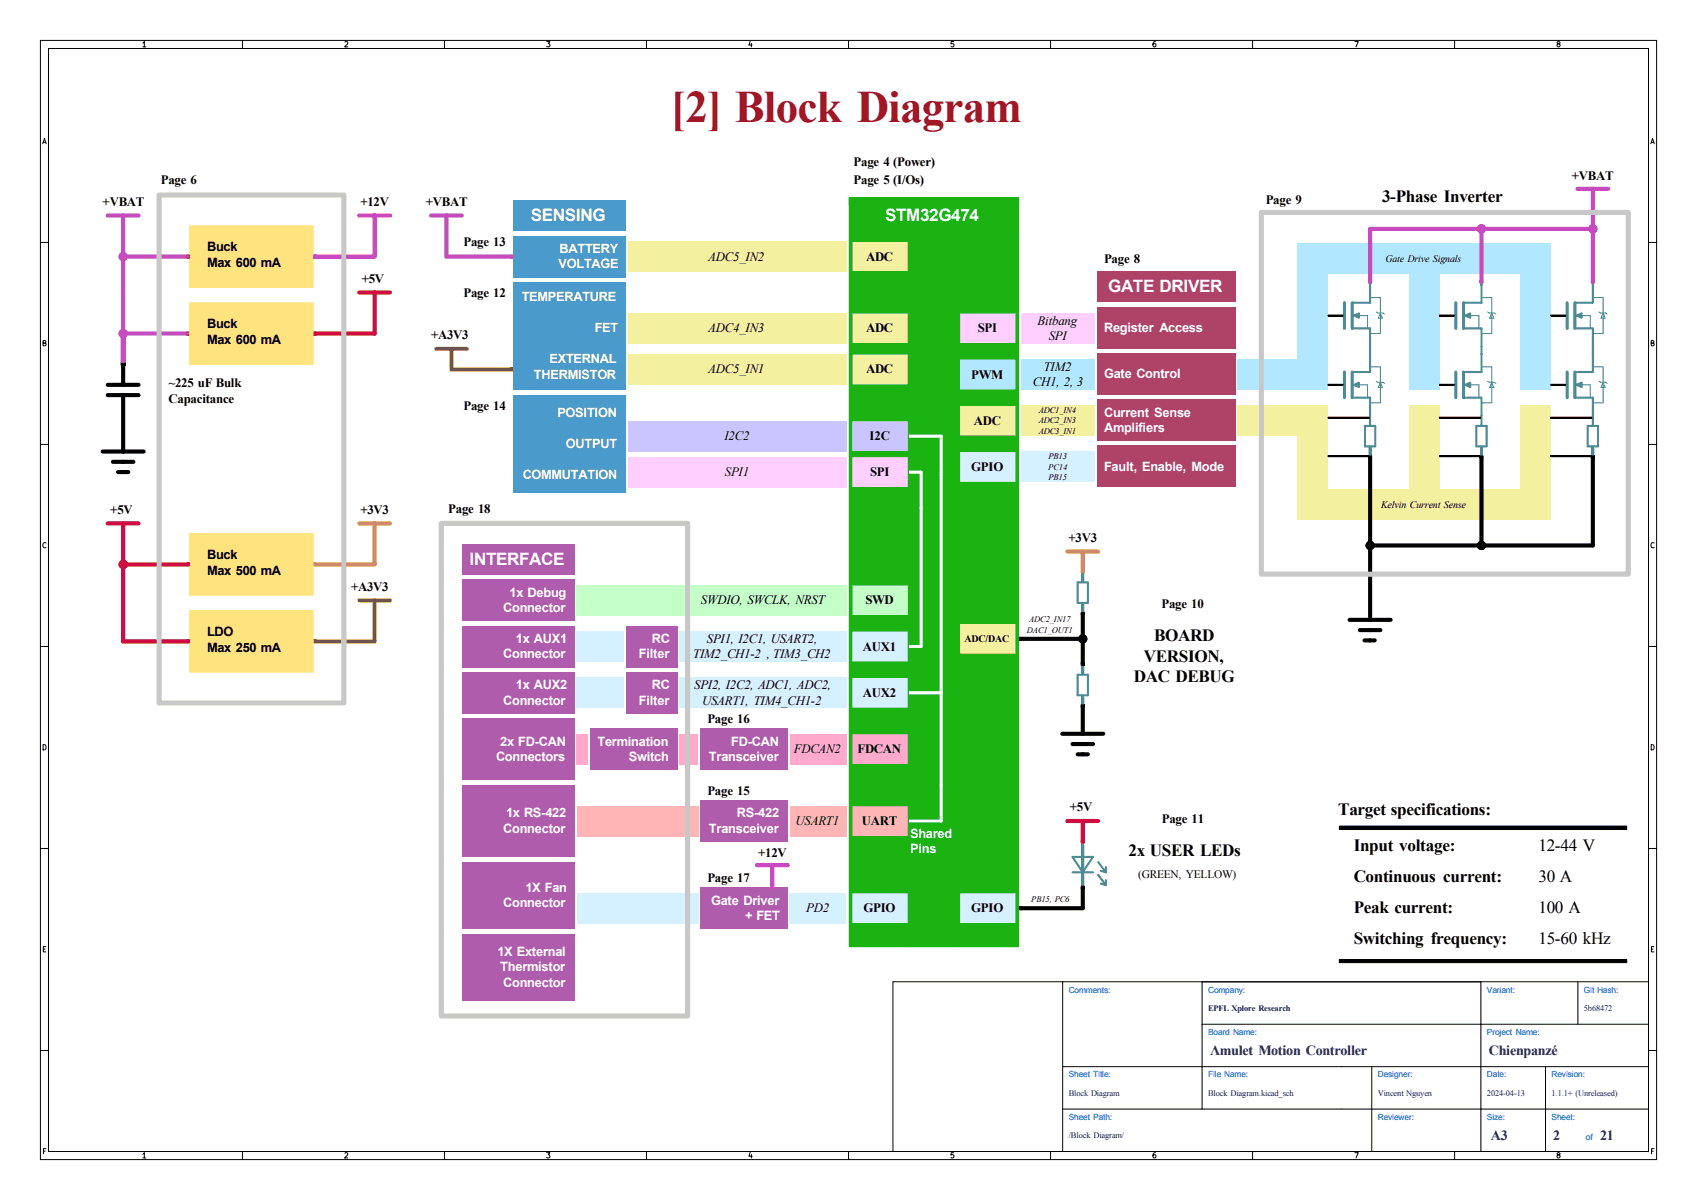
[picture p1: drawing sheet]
<svg xmlns="http://www.w3.org/2000/svg" width="420mm" height="297mm" viewBox="0 0 420 297" stroke-linecap="round" stroke-linejoin="round" font-family="sans-serif">
<defs><g id="words">
<text font-size="11.1" fill="#a21622" x="166" y="30.2">[2] Block Diagram</text>
<g font-size="4.2">
<text x="342" y="49.9">3-Phase Inverter</text>
<text x="285.7" y="158.6">BOARD</text>
<text x="283.1" y="163.7">VERSION,</text>
<text x="280.6" y="168.9">DAC DEBUG</text>
<text x="331.2" y="201.8">Target specifications:</text>
<text x="279.3" y="212">2x USER LEDs</text>
<text x="335" y="210.7">Input voltage:</text>
<text x="380.7" y="210.7">12-44 V</text>
<text x="335" y="218.3">Continuous current:</text>
<text x="380.7" y="218.3">30 A</text>
<text x="335" y="225.9">Peak current:</text>
<text x="380.7" y="225.9">100 A</text>
<text x="335" y="233.6">Switching frequency:</text>
<text x="380.7" y="233.6">15-60 kHz</text>
</g>
<g font-size="4.2" fill="#fff">
<text x="131.4" y="54.7">SENSING</text>
<text x="219.1" y="54.7">STM32G474</text>
<text x="274.3" y="72.3">GATE DRIVER</text>
<text x="116.2" y="139.8">INTERFACE</text>
</g>
<g font-size="3.5" fill="#00007f">
<text x="299.5" y="261.1">Λmulet Motion Controller</text>
<text x="368.5" y="261.1">Chienpanzé</text>
<text x="369" y="282.1">A3</text>
<text x="384.4" y="282.1">2</text>
<text x="396" y="282.1">21</text>
</g>
<g font-size="3.2">
<text x="211.3" y="41.2">Page 4 (Power)</text>
<text x="39.8" y="45.6">Page 6</text>
<text x="211.3" y="45.6">Page 5 (I/Os)</text>
<text x="389" y="44.4">+VBAT</text>
<text x="25.4" y="50.9">+VBAT</text>
<text x="89.2" y="50.9">+12V</text>
<text x="105.4" y="50.9">+VBAT</text>
<text x="313.2" y="50.6">Page 9</text>
<text x="51.2" y="62.2">Buck</text>
<text x="114.7" y="60.9">Page 13</text>
<text x="175.3" y="64.5">ADC5_IN2</text>
<text x="214.3" y="64.5">ADC</text>
<text x="273.2" y="65.2">Page 8</text>
<text x="51.2" y="66">Max 600 mA</text>
<text x="89.5" y="70">+5V</text>
<text x="114.7" y="73.6">Page 12</text>
<text x="51.2" y="81.2">Buck</text>
<text x="106.7" y="83.9">+A3V3</text>
<text x="175.3" y="82.3">ADC4_IN3</text>
<text x="214.3" y="82.3">ADC</text>
<text x="242" y="82.3">SPI</text>
<text x="256.8" y="80.4">Bitbang</text>
<text x="51.2" y="85.1">Max 600 mA</text>
<text x="259.6" y="84.2">SPI</text>
<text x="41.7" y="95.8">~225 uF Bulk</text>
<text x="175.3" y="92.4">ADC5_IN1</text>
<text x="214.3" y="92.4">ADC</text>
<text x="240.4" y="93.7">PWM</text>
<text x="255.7" y="95.6">CH1, 2, 3</text>
<text x="258.3" y="91.8">TIM2</text>
<text x="41.7" y="99.6">Capacitance</text>
<text x="114.7" y="101.5">Page 14</text>
<text x="241" y="105.1">ADC</text>
<text x="179.3" y="109">I2C2</text>
<text x="215.2" y="109">I2C</text>
<text x="179.4" y="117.8">SPI1</text>
<text x="215.3" y="117.8">SPI</text>
<text x="240.4" y="116.6">GPIO</text>
<text x="27.3" y="127.1">+5V</text>
<text x="89.2" y="127.1">+3V3</text>
<text x="110.9" y="126.9">Page 18</text>
<text x="264.5" y="134.1">+3V3</text>
<text x="51.2" y="138.4">Buck</text>
<text x="51.2" y="142.2">Max 500 mA</text>
<text x="86.9" y="146.2">+A3V3</text>
<text x="173.5" y="149.6">SWDIO, SWCLK, NRST</text>
<text x="214.2" y="149.6">SWD</text>
<text x="287.4" y="150.4">Page 10</text>
<text x="51.2" y="157.4">LDO</text>
<text x="51.2" y="161.3">Max 250 mA</text>
<text x="174.9" y="159.1">SPI1, I2C1, USART2,</text>
<text x="213.5" y="161">AUX1</text>
<text x="171.6" y="162.9">TIM2_CH1-2 , TIM3_CH2</text>
<text x="171.8" y="170.5">SPI2, I2C2, ADC1, ADC2,</text>
<text x="213.5" y="172.5">AUX2</text>
<text x="173.7" y="174.4">USART1, TIM4_CH1-2</text>
<text x="175.1" y="179">Page 16</text>
<text x="196.5" y="186.4">FDCAN2</text>
<text x="212.2" y="186.4">FDCAN</text>
<text x="175.1" y="196.8">Page 15</text>
<text x="264.8" y="200.8">+5V</text>
<text x="287.5" y="203.7">Page 11</text>
<text x="196.9" y="204.2">USART1</text>
<text x="213.3" y="204.2">UART</text>
<text x="187.6" y="212.2">+12V</text>
<text x="175.1" y="218.3">Page 17</text>
<text x="199.5" y="225.8">PD2</text>
<text x="213.7" y="225.8">GPIO</text>
<text x="240.4" y="225.8">GPIO</text>
</g>
<g font-size="3.2" fill="#fff">
<text x="138.5" y="62.6">BATTERY</text>
<text x="138.2" y="66.4">VOLTAGE</text>
<text x="129.1" y="74.6">TEMPERATURE</text>
<text x="147.2" y="82.3">FET</text>
<text x="273.2" y="82.2">Register Access</text>
<text x="136" y="90">EXTERNAL</text>
<text x="132.1" y="93.8">THERMISTOR</text>
<text x="273.2" y="93.6">Gate Control</text>
<text x="137.9" y="103.2">POSITION</text>
<text x="273.2" y="103.1">Current Sense</text>
<text x="273.2" y="106.9">Amplifiers</text>
<text x="140.1" y="110.9">OUTPUT</text>
<text x="129.4" y="118.5">COMMUTATION</text>
<text x="273.2" y="116.5">Fault, Enable, Mode</text>
<text x="126.1" y="147.7">1x Debug</text>
<text x="124.5" y="151.5">Connector</text>
<text x="127.7" y="159.1">1x AUX1</text>
<text x="161.3" y="159.1">RC</text>
<text x="124.5" y="163">Connector</text>
<text x="158.1" y="163">Filter</text>
<text x="127.7" y="170.5">1x AUX2</text>
<text x="161.3" y="170.5">RC</text>
<text x="124.5" y="174.4">Connector</text>
<text x="158.1" y="174.4">Filter</text>
<text x="123.8" y="184.5">2x FD-CAN</text>
<text x="147.9" y="184.5">Termination</text>
<text x="181" y="184.5">FD-CAN</text>
<text x="122.8" y="188.4">Connectors</text>
<text x="155.6" y="188.4">Switch</text>
<text x="175.5" y="188.4">Transceiver</text>
<text x="125.2" y="202.3">1x RS-422</text>
<text x="182.4" y="202.3">RS-422</text>
<text x="124.5" y="206.1">Connector</text>
<text x="175.5" y="206.1">Transceiver</text>
<text x="225.2" y="207.4">Shared</text>
<text x="225.2" y="211.2">Pins</text>
<text x="130" y="220.7">1X Fan</text>
<text x="124.5" y="224.5">Connector</text>
<text x="176" y="223.9">Gate Driver</text>
<text x="184.4" y="227.7">+ FET</text>
<text x="123.1" y="236.6">1X External</text>
<text x="123.8" y="240.4">Thermistor</text>
<text x="124.5" y="244.2">Connector</text>
</g>
<text font-size="2.8" x="281.7" y="217.3">(GREEN, YELLOW)</text>
<g font-size="2.5">
<text x="342.9" y="64.8">Gate Drive Signals</text>
<text x="341.8" y="125.7">Kelvin Current Sense</text>
<text x="238.7" y="158.9">ADC/DAC</text>
</g>
<g font-size="2.1">
<text x="257.1" y="102.2">ADC1_IN4</text>
<text x="257.1" y="104.8">ADC2_IN3</text>
<text x="257.1" y="107.4">ADC3_IN1</text>
<text x="259.5" y="113.7">PB13</text>
<text x="259.4" y="116.2">PC14</text>
<text x="259.5" y="118.8">PB15</text>
<text x="254.7" y="154">ADC2_IN17</text>
<text x="254.2" y="156.6">DAC1_OUT1</text>
<text x="255.2" y="223.2">PB15, PC6</text>
</g>
<g font-size="2.1" fill="#00f">
<text x="264.5" y="245.7">Comments:</text>
<text x="299" y="245.7">Company:</text>
<text x="368" y="245.7">Variant:</text>
<text x="392" y="245.7">Git Hash:</text>
<text x="299" y="256.2">Board Name:</text>
<text x="368" y="256.2">Project Name:</text>
<text x="264.5" y="266.7">Sheet Title:</text>
<text x="299" y="266.7">File Name:</text>
<text x="341" y="266.7">Designer:</text>
<text x="368" y="266.7">Date:</text>
<text x="384" y="266.7">Revision:</text>
<text x="264.5" y="277.2">Sheet Path:</text>
<text x="341" y="277.2">Reviewer:</text>
<text x="368" y="277.2">Size:</text>
<text x="384" y="277.2">Sheet:</text>
<text x="392.5" y="282.2">of</text>
</g>
<g font-size="2.1" fill="#00007f">
<text x="299" y="250.2">EPFL Xplore Research</text>
<text x="392" y="250.2">5b68472</text>
<text x="264.5" y="271.2">Block Diagram</text>
<text x="299" y="271.2">Block Diagram.kicad_sch</text>
<text x="341" y="271.2">Vincent Nguyen</text>
<text x="368" y="271.2">2024-04-13</text>
<text x="384" y="271.2">1.1.1+ (Unreleased)</text>
<text x="264.5" y="281.7">/Block Diagram/</text>
</g>
<g font-size="1.3">
<text x="35" y="12">1</text>
<text x="85" y="12">2</text>
<text x="135" y="12">3</text>
<text x="185" y="12">4</text>
<text x="235" y="12">5</text>
<text x="285" y="12">6</text>
<text x="335" y="12">7</text>
<text x="385" y="12">8</text>
<text x="10.3" y="36">A</text>
<text x="408.3" y="36">A</text>
<text x="10.2" y="86">B</text>
<text x="408.2" y="86">B</text>
<text x="10.2" y="136">C</text>
<text x="408.2" y="136">C</text>
<text x="10.2" y="186">D</text>
<text x="408.2" y="186">D</text>
<text x="10.3" y="236">E</text>
<text x="408.3" y="236">E</text>
<text x="10.3" y="286">F</text>
<text x="35" y="287">1</text>
<text x="85" y="287">2</text>
<text x="135" y="287">3</text>
<text x="185" y="287">4</text>
<text x="235" y="287">5</text>
<text x="285" y="287">6</text>
<text x="335" y="287">7</text>
<text x="385" y="287">8</text>
<text x="408.3" y="286">F</text>
</g>
</g></defs>
<g fill="none" stroke="#000" stroke-width=".25">
<path d="M10 10h400v277h-400zM12 12h396v273h-396zM60 10v2M110 10v2M160 10v2M210 10v2M260 10v2M310 10v2M360 10v2M10 60h2M408 60h2M10 110h2"/>
<path d="M408 110h2M10 160h2M408 160h2M10 210h2M408 210h2M263 243v42M297.5 253.5h110.5M297.5 243v31.5M366.5 243v42M390.5 243v10.5M408 243h-187v42M10 260h2"/>
<path d="M263 274.5h145M263 264h145M339.5 264v21M382.5 264v21M408 260h2M60 285v2M110 285v2M160 285v2M210 285v2M260 285v2M310 285v2M360 285v2"/>
</g>
<path d="M114.3 143.5h27.9v10.2h-27.9z" fill="#af5cad"/>
<g fill="#ffcfff">
<path d="M237.5 77.5h14v7.6h-14z"/>
<path d="M210.8 113h14v7.7h-14z"/>
</g>
<path d="M155.4 59.7h54.1v7.6h-54.1z" fill="#f3f0a0"/>
<path d="M155.4 113h54.1v7.7h-54.1z" fill="#ffcfff"/>
<path d="M155.4 104.1h54.1v7.7h-54.1z" fill="#cac4ff"/>
<g fill="#f3f0a0">
<path d="M155.4 87.6h54.1v7.7h-54.1z"/>
<path d="M155.4 77.5h54.1v7.6h-54.1z"/>
</g>
<g fill="#af5cad">
<path d="M114.3 166.4h27.9v10.1h-27.9z"/>
<path d="M114.3 134.6h27.9v7.6h-27.9z"/>
</g>
<path d="M252.7 88.9h18.3v7.6h-18.3z" fill="#b2e8ff"/>
<path d="M210.8 104.1h14v7.7h-14z" fill="#cac4ff"/>
<path d="M127 97.8h27.9v24.1h-27.9z" fill="#4a9bcb"/>
<path d="M252.7 100.3h18.3v7.7h-18.3z" fill="#f3f0a0"/>
<path d="M210.8 49.5h40.7v7.7h-40.7z" fill="#1ab312"/>
<path d="M142.7 181.6h2.8v7.6h-2.8z" fill="#fac"/>
<g fill="#af5cad">
<path d="M114.3 213.4h27.9v16.5h-27.9z"/>
<path d="M114.3 194.3h27.9v17.8h-27.9z"/>
</g>
<g fill="#d5f1ff">
<path d="M142.7 156.2h11.7v7.6h-11.7z"/>
<path d="M142.7 167.6h11.7v7.7h-11.7z"/>
</g>
<g fill="#af5cad">
<path d="M154.9 154.9h12.7v10.2h-12.7z"/>
<path d="M154.9 166.4h12.7v10.1h-12.7z"/>
</g>
<path d="M252.7 111.8h18.3v7.6h-18.3z" fill="#d5f1ff"/>
<path d="M142.7 199.4h30.1v7.6h-30.1z" fill="#ffb5b5"/>
<path d="M142.7 221h30.1v7.6h-30.1z" fill="#d5f1ff"/>
<path d="M146 180.3h21.6v10.2h-21.6z" fill="#af5cad"/>
<path d="M168.1 181.6h4.7v7.6h-4.7z" fill="#fac"/>
<path d="M252.7 77.5h18.3v7.6h-18.3z" fill="#ffcfff"/>
<g fill="#af5cad">
<path d="M173.4 219.7h21.5v10.2h-21.5z"/>
<path d="M173.4 198.1h21.5v10.2h-21.5z"/>
<path d="M173.4 180.3h21.5v10.2h-21.5z"/>
</g>
<path d="M168.1 156.2h41.4v7.6h-41.4z" fill="#d5f1ff"/>
<path d="M210.8 77.5h14v7.6h-14z" fill="#f3f0a0"/>
<path d="M237.5 111.8h14v7.6h-14z" fill="#d5f1ff"/>
<path d="M237.5 88.9h14v7.6h-14z" fill="#b2e8ff"/>
<g fill="#f3f0a0">
<path d="M237.5 100.3h14v7.7h-14z"/>
<path d="M210.8 87.6h14v7.7h-14z"/>
</g>
<g fill="#d5f1ff">
<path d="M195.5 221h13.9v7.6h-13.9z"/>
<path d="M168.1 167.6h41.4v7.7h-41.4z"/>
</g>
<path d="M210.8 59.7h14v7.6h-14z" fill="#f3f0a0"/>
<path d="M168.3 144.8h41.2v7.6h-41.2z" fill="#c3ffc7"/>
<path d="M114.3 154.9h27.9v10.2h-27.9z" fill="#af5cad"/>
<path d="M142.7 144.8h25.6v7.6h-25.6z" fill="#c3ffc7"/>
<g fill="#af5cad">
<path d="M114.3 177.8h27.9v15.2h-27.9z"/>
<path d="M114.3 231.1h27.9v16.5h-27.9z"/>
</g>
<path d="M210.8 144.8h14v7.6h-14z" fill="#c3ffc7"/>
<g fill="#f3f0a0">
<path d="M321.1 121.2h62.7v7.6h-62.7z"/>
<path d="M348.6 100.2h7.6v21h-7.6z"/>
<path d="M321.1 100.2h7.6v21h-7.6z"/>
<path d="M237.5 154.3h14v7.6h-14z"/>
</g>
<path d="M306.3 88.8h14.8v7.6h-14.8z" fill="#b2e8ff"/>
<path d="M210.8 156.2h14v7.6h-14z" fill="#d5f1ff"/>
<path d="M321.1 60.2h62.7v7.6h-62.7z" fill="#b2e8ff"/>
<path d="M210.8 221h14v7.6h-14z" fill="#d5f1ff"/>
<path d="M195.5 181.6h14v7.6h-14z" fill="#fac"/>
<path d="M195.5 199.4h14v7.6h-14z" fill="#ffb5b5"/>
<path d="M348.6 67.8h7.6v28.6h-7.6z" fill="#b2e8ff"/>
<path d="M210.8 181.6h14v7.6h-14z" fill="#fac"/>
<path d="M210.8 167.6h14v7.7h-14z" fill="#d5f1ff"/>
<path d="M127 58.4h27.9v10.2h-27.9z" fill="#4a9bcb"/>
<path d="M376.2 100.2h7.6v21h-7.6z" fill="#f3f0a0"/>
<path d="M376.2 67.8h7.6v28.6h-7.6z" fill="#b2e8ff"/>
<g fill="#af4367">
<path d="M271.5 76.1h34.3v10.1h-34.3z"/>
<path d="M271.5 67.2h34.3v7.6h-34.3z"/>
<path d="M271.5 87.5h34.3v10.2h-34.3z"/>
</g>
<path d="M321.1 67.8h7.6v28.6h-7.6z" fill="#b2e8ff"/>
<g fill="#af4367">
<path d="M271.5 98.9h34.3v10.2h-34.3z"/>
<path d="M271.5 110.4h34.3v10.1h-34.3z"/>
</g>
<path d="M306.3 100.2h14.8v7.6h-14.8z" fill="#f3f0a0"/>
<path d="M237.5 221h14v7.6h-14z" fill="#d5f1ff"/>
<g fill="#4a9bcb">
<path d="M127 69.9h27.9v26.6h-27.9z"/>
<path d="M127 49.5h27.9v7.7h-27.9z"/>
</g>
<path d="M210.8 199.4h14v7.6h-14z" fill="#ffb5b5"/>
<path d="M328.7 95.3h3.7M328.7 103.4h10.1" fill="none" stroke="#000" stroke-width=".25"/>
<path d="M331.5 237.5h71.1v.8h-71.1z" fill="#000"/>
<path d="M210.8 57.2h41.3v2.5h-41.3z" fill="#1ab312"/>
<path d="M328.7 112.9h10.1" fill="none" stroke="#000" stroke-width=".25"/>
<g fill="#1ab312">
<path d="M237.5 85.1h14v3.8h-14z"/>
<path d="M210.8 85.1h14v2.5h-14z"/>
<path d="M210.8 95.3h14v8.8h-14z"/>
</g>
<path d="M267.6 151.5h.8v.6h-.8z" fill="#000"/>
<path d="M190.8 219.1h.7v.6h-.7z" fill="#ff00ab"/>
<path d="M267.7 149.5h.5v1.9h-.5z" fill="#4a8a91"/>
<circle cx="268" cy="158.1" r="1.02" fill="#000" stroke="#000" stroke-width=".25"/>
<path d="M383.8 95.3h3.7" fill="none" stroke="#000" stroke-width=".25"/>
<path d="M267.7 164.8h.5v2h-.5z" fill="#4a8a91"/>
<path d="M338.7 69.5h.8v.6h-.8z" fill="#c647c2"/>
<path d="M383.8 78.1h3.7" fill="none" stroke="#000" stroke-width=".25"/>
<circle cx="394.2" cy="56.6" r="1.02" fill="#c647c2" stroke="#c647c2" stroke-width=".25"/>
<path d="M394.1 70.2h.2v.4h-.2z" fill="#4a8a91"/>
<path d="M393.8 69.5h.8v.6h-.8z" fill="#c647c2"/>
<path d="M356.2 78.1h3.7" fill="none" stroke="#000" stroke-width=".25"/>
<path d="M339 70.2h.2v.4h-.2z" fill="#4a8a91"/>
<path d="M237.5 96.5h14v3.8h-14z" fill="#1ab312"/>
<circle cx="366.6" cy="56.6" r="1.02" fill="#c647c2" stroke="#c647c2" stroke-width=".25"/>
<path d="M366.3 69.5h.7v.6h-.7z" fill="#c647c2"/>
<path d="M237.5 59.7h14v17.8h-14z" fill="#1ab312"/>
<path d="M366.5 70.2h.3v.4h-.3z" fill="#4a8a91"/>
<path d="M331.5 204.5h71.1v.7h-71.1z" fill="#000"/>
<g fill="#1ab312">
<path d="M210.2 48.9h41.9v1.9h-41.9z"/>
<path d="M210.8 111.8h14v1.2h-14z"/>
</g>
<path d="M267.6 141.2h.8v.7h-.8z" fill="#dc8e00"/>
<path d="M267.7 142h.5v1.9h-.5z" fill="#4a8a91"/>
<path d="M210.8 67.3h14v10.2h-14z" fill="#1ab312"/>
<path d="M267.7 208.8h.5v10.4h-.5z" fill="#4a8a91"/>
<path d="M210.8 152.4h14v3.8h-14z" fill="#1ab312"/>
<path d="M267.6 174.4h.8v.6h-.8z" fill="#000"/>
<path d="M237.5 161.9h14v59.1h-14z" fill="#1ab312"/>
<path d="M46.2 82.2h.7v.7h-.7z" fill="#c83232"/>
<path d="M77.6 82.2h.6v.7h-.6z" fill="#d40020"/>
<circle cx="30.5" cy="82.5" r="1.02" fill="#c647c2" stroke="#c647c2" stroke-width=".25"/>
<path d="M77.6 139.3h.6v.8h-.6z" fill="#dc8e00"/>
<path d="M77.6 158.4h.6v.7h-.6z" fill="#a29b00"/>
<g fill="#ffe37f">
<path d="M47 132.1h30.5v15.2h-30.5z"/>
<path d="M47 151.1h30.5v15.3h-30.5z"/>
</g>
<g fill="#1ab312">
<path d="M210.8 207h14v14h-14z"/>
<path d="M210.8 189.2h14v10.2h-14z"/>
</g>
<path d="M267.6 208h.8v.7h-.8z" fill="#d40020"/>
<path d="M210.8 120.7h14v24.1h-14z" fill="#1ab312"/>
<path d="M267.6 219.3h.8v.7h-.8z" fill="#000"/>
<circle cx="30.5" cy="63.5" r="1.02" fill="#c647c2" stroke="#c647c2" stroke-width=".25"/>
<path d="M126.4 91.1h.6v.7h-.6z" fill="#a29b00"/>
<path d="M46.2 158.4h.7v.7h-.7z" fill="#d40020"/>
<g fill="#ffe37f">
<path d="M47 55.9h30.5v15.2h-30.5z"/>
<path d="M47 74.9h30.5v15.3h-30.5z"/>
</g>
<path d="M46.2 139.3h.7v.8h-.7z" fill="#d40020"/>
<circle cx="30.5" cy="139.7" r="1.02" fill="#d40020" stroke="#d40020" stroke-width=".25"/>
<path d="M77.6 63.1h.6v.8h-.6z" fill="#ff00ab"/>
<path d="M46.2 63.1h.7v.8h-.7z" fill="#c83232"/>
<path d="M30 89.7h1v.7h-1z" fill="#000"/>
<g fill="#c647c2">
<path d="M30 82.4h1v7.3h-1z"/>
<path d="M126.4 63.1h.6v.8h-.6z"/>
</g>
<circle cx="339.1" cy="135" r="1.02" fill="#000" stroke="#000" stroke-width=".25"/>
<path d="M267.6 164.1h.8v.6h-.8z" fill="#000"/>
<g fill="#1ab312">
<path d="M210.8 175.3h14v6.3h-14z"/>
<path d="M210.8 163.8h14v3.8h-14z"/>
<path d="M224.8 59.1h12.7v175.2h-12.7z"/>
<path d="M237.5 228.6h14v5.7h-14z"/>
<path d="M210.8 228.6h14v5.7h-14z"/>
<path d="M210.2 48.9h.6v185.4h-.6z"/>
</g>
<path d="M252.2 224.4h.7v.8h-.7z" fill="#000"/>
<path d="M251.5 48.9h.6v185.4h-.6z" fill="#1ab312"/>
<path d="M252.2 157.7h.7v.8h-.7z" fill="#000"/>
<g fill="#1ab312">
<path d="M237.5 108h14v3.8h-14z"/>
<path d="M237.5 119.4h14v34.9h-14z"/>
</g>
<path d="M383.8 103.4h10.2" fill="none" stroke="#000" stroke-width=".25"/>
<path d="M267.7 172.3h.5v1.9h-.5z" fill="#4a8a91"/>
<path d="M356.2 112.9h10.2M356.2 103.4h10.2" fill="none" stroke="#000" stroke-width=".25"/>
<circle cx="366.6" cy="135" r="1.02" fill="#000" stroke="#000" stroke-width=".25"/>
<path d="M393.8 112.8h.8v.6h-.8z" fill="#000"/>
<path d="M394 110.7h.5v1.9h-.5z" fill="#4a8a91"/>
<path d="M366.3 112.8h.7v.6h-.7z" fill="#000"/>
<path d="M383.8 112.9h10.2" fill="none" stroke="#000" stroke-width=".25"/>
<path d="M366.4 110.7h.5v1.9h-.5z" fill="#4a8a91"/>
<path d="M338.7 112.8h.8v.6h-.8z" fill="#000"/>
<path d="M338.8 110.7h.5v1.9h-.5z" fill="#4a8a91"/>
<g fill="none" stroke="#000" stroke-width=".25">
<path d="M328.7 78h3.7v.2h-3.7zM328.7 78.1h3.7M356.2 78h3.7v.2h-3.7zM383.8 78h3.7v.2h-3.7zM30 89.7h1v.7h-1zM328.7 95.1h3.7v.3h-3.7zM356.2 95.1h3.7v.3h-3.7zM356.2 95.3h3.7M383.8 95.1h3.7v.3h-3.7zM328.7 103.3h10.1v.2h-10.1zM328.7 112.8h10.1v.2h-10.1zM338.7 112.8h.8v.6h-.8z"/>
<path d="M356.2 112.8h10.2v.2h-10.2zM356.2 103.3h10.2v.2h-10.2zM366.3 112.8h.7v.6h-.7zM383.8 103.3h10.2v.2h-10.2zM383.8 112.8h10.2v.2h-10.2zM393.8 112.8h.8v.6h-.8zM252.2 157.7h.7v.8h-.7zM267.6 151.5h.8v.6h-.8zM267.6 174.4h.8v.6h-.8zM267.6 164.1h.8v.6h-.8zM267.6 219.3h.8v.7h-.8zM331.5 204.5h71.1v.7h-71.1z"/>
<path d="M252.2 224.4h.7v.8h-.7zM331.5 237.5h71.1v.8h-71.1z"/>
<circle cx="339.1" cy="135" r="1.02"/>
<circle cx="366.6" cy="135" r="1.02"/>
<circle cx="268" cy="158.1" r="1.02"/>
</g>
<g fill="none" stroke="#4a8a91" stroke-width=".25">
<path d="M334.6 78.1h3.9v3.2M339 70.2h.2v.4h-.2zM339.1 73.7h2.5v8.9h-2.5M340.6 77.2l.4 .3h1.3l.3 .2M341.6 77.5l.5 1.2h-1zM362.2 78.1h3.8v3.2M366.5 70.2h.3v.4h-.3zM366.6 73.7h2.6v8.9h-2.6M368.2 77.2l.4 .3h1.2l.4 .2M369.2 77.5l.5 1.2h-1zM389.8 78.1h3.8v3.2M394.1 70.2h.2v.4h-.2z"/>
<path d="M394.2 73.7h2.5v8.9h-2.5M395.7 77.2l.4 .3h1.3l.4 .2M396.7 77.5l.6 1.2h-1.1zM334.6 95.3h3.9v3.1M339.1 90.8h2.5v8.9h-2.5M340.6 94.4l.4 .2h1.3l.3 .3M341.6 94.6l.5 1.3h-1zM362.2 95.3h3.8v3.1M366.6 90.8h2.6v8.9h-2.6M368.2 94.4l.4 .2h1.2l.4 .3M369.2 94.6l.5 1.3h-1zM389.8 95.3h3.8v3.1"/>
<path d="M394.2 90.8h2.5v8.9h-2.5M395.7 94.4l.4 .2h1.3l.4 .3M396.7 94.6l.6 1.3h-1.1zM338.8 110.7h.5v1.9h-.5zM366.4 110.7h.5v1.9h-.5zM394 110.7h.5v1.9h-.5zM267.7 149.5h.5v1.9h-.5zM267.7 142h.5v1.9h-.5zM267.7 164.8h.5v2h-.5zM267.7 172.3h.5v1.9h-.5zM267.7 208.8h.5v10.4h-.5z"/>
</g>
<g fill="none" stroke="#000" stroke-width="1">
<path d="M26.7 97.8h7.6M26.7 95.3h7.6M30.5 90.2v5.1M30.5 97.8v14M25.4 111.8h10.2M27.9 114.3h5.1M29.2 116.8h2.5M339.1 113.3v39.5M366.6 113.3v21.6M394.2 113.3v21.7h-55.1M252.7 158.1h15.3M268 151.9v12.4"/>
<path d="M334 153.4h10.2M336.5 156h5.1M337.7 158.5h2.5M268 174.8v6.2M262.9 181.6h10.1M265.4 184.2h5.1M266.7 186.7h2.5M268 219.7v5.1h-15.3"/>
</g>
<g fill="none" stroke="#4a8a91" stroke-width=".51">
<path d="M335 78.1l1.3-.5v1zM339.1 70.5v4.4h-4.5M362.6 78.1l1.3-.5v1zM366.6 70.5v4.4h-4.4M390.1 78.1l1.3-.5v1zM394.2 70.5v4.4h-4.4M334.6 98.4h4.5v7M334.6 81.3h4.5v10.8h-4.5M335 95.3l1.3-.6v1.1zM362.2 98.4h4.4v7M362.2 81.3h4.4v10.8h-4.4M362.6 95.3l1.3-.6v1.1z"/>
<path d="M389.8 81.3h4.4v10.8h-4.4M389.8 98.4h4.4v7M390.1 95.3l1.3-.6v1.1zM337.8 105.4h2.6v5.1h-2.6zM365.4 105.4h2.5v5.1h-2.5zM392.9 105.4h2.6v5.1h-2.6zM266.7 144.1h2.5v5.1h-2.5zM266.7 167h2.5v5.1h-2.5zM265.4 212.1h5.1l-2.5 3.8zM265.4 215.9h5.1M271.8 216.5l1.9 2.6M271.8 213.4l1.9 2.5"/>
<path d="M272.4 215.5l1.3 .4M272.4 218.7l1.3 .4M273.7 214.6v1.3M273.7 217.8v1.3"/>
</g>
<path d="M225 108h7.9v95.2h-7.9M225 116.8h3v43.2h-3M225 171.5h7.9" fill="none" stroke="#fff" stroke-width=".76"/>
<path d="M88.9 72.4h7.6M92.7 72.4v10.2h-14.7M26.7 129.5h7.6M30.5 129.5v29.3h16M30.5 139.7h16M264.2 203.2h7.6M268 203.2v5.1" fill="none" stroke="#d40020" stroke-width="1"/>
<path d="M88.9 129.5h7.6M92.7 129.5v10.2h-14.6M264.2 136.5h7.6M268 136.5v5" fill="none" stroke="#dc8e00" stroke-width="1"/>
<path d="M88.9 53.3h7.6M92.7 53.3v10.2h-14.7M187.3 214.1h7.6M191.1 214.1v5.1" fill="none" stroke="#ff00ab" stroke-width="1"/>
<path d="M107.9 86.4h7.7M111.8 86.4v5h14.7M88.9 148.6h7.6M92.7 148.6v10.2h-14.7" fill="none" stroke="#a29b00" stroke-width="1"/>
<path d="M26.7 53.3h7.6M30.5 53.3v29.3h16M106.7 53.3h7.6M110.5 53.3v10.2h16M366.6 56.6v13.1M390.4 46.7h7.6M394.2 46.7v10.2M394.2 57v12.7M394.2 56.6h-55.1v13.1M30.5 63.5h16" fill="none" stroke="#c647c2" stroke-width="1"/>
<path d="M332.7 74.9v6.4M334.6 74.9v6.4M360.3 74.9v6.4M362.2 74.9v6.4M387.9 74.9v6.4M389.8 74.9v6.4M332.7 92.1v6.3M334.6 92.1v6.3M360.3 92.1v6.3M362.2 92.1v6.3M387.9 92.1v6.3M389.8 92.1v6.3" fill="none" stroke="#4a8a91" stroke-width=".76"/>
<g fill="none" stroke="#1ab312" stroke-width=".25">
<path d="M210.2 48.9h41.9v1.9h-41.9zM210.2 48.9h.6v185.4h-.6zM210.8 57.2h41.3v2.5h-41.3zM224.8 59.1h12.7v175.2h-12.7zM237.5 59.7h14v17.8h-14zM251.5 48.9h.6v185.4h-.6zM210.8 67.3h14v10.2h-14zM210.8 85.1h14v2.5h-14zM210.8 95.3h14v8.8h-14zM237.5 85.1h14v3.8h-14zM237.5 96.5h14v3.8h-14zM210.8 111.8h14v1.2h-14z"/>
<path d="M237.5 108h14v3.8h-14zM237.5 119.4h14v34.9h-14zM210.8 120.7h14v24.1h-14zM210.8 152.4h14v3.8h-14zM210.8 175.3h14v6.3h-14zM210.8 163.8h14v3.8h-14zM237.5 161.9h14v59.1h-14zM210.8 189.2h14v10.2h-14zM210.8 207h14v14h-14zM210.8 228.6h14v5.7h-14zM237.5 228.6h14v5.7h-14z"/>
</g>
<path d="M77.6 63.1h.6v.8h-.6zM190.8 219.1h.7v.6h-.7z" fill="none" stroke="#ff00ab" stroke-width=".25"/>
<g fill="none" stroke="#c647c2" stroke-width=".25">
<path d="M126.4 63.1h.6v.8h-.6zM338.7 69.5h.8v.6h-.8zM366.3 69.5h.7v.6h-.7zM393.8 69.5h.8v.6h-.8zM30 82.4h1v7.3h-1z"/>
<circle cx="366.6" cy="56.6" r="1.02"/>
<circle cx="394.2" cy="56.6" r="1.02"/>
<circle cx="30.5" cy="63.5" r="1.02"/>
<circle cx="30.5" cy="82.5" r="1.02"/>
</g>
<path d="M39.4 48.3h45.7v125.7h-45.7zM312.2 52.6h90.8v89.5h-90.8zM109.2 129.5h61v122h-61z" fill="none" stroke="#c8c8c8" stroke-width="1.3"/>
<path d="M77.6 139.3h.6v.8h-.6zM267.6 141.2h.8v.7h-.8z" fill="none" stroke="#dc8e00" stroke-width=".25"/>
<path d="M46.2 63.1h.7v.8h-.7zM46.2 82.2h.7v.7h-.7z" fill="none" stroke="#c83232" stroke-width=".25"/>
<g fill="none" stroke="#d40020" stroke-width=".25">
<path d="M77.6 82.2h.6v.7h-.6zM46.2 139.3h.7v.8h-.7zM46.2 158.4h.7v.7h-.7zM267.6 208h.8v.7h-.8z"/>
<circle cx="30.5" cy="139.7" r="1.02"/>
</g>
<path d="M126.4 91.1h.6v.7h-.6zM77.6 158.4h.6v.7h-.6z" fill="none" stroke="#a29b00" stroke-width=".25"/>
<path d="M47 55.9h30.5v15.2h-30.5zM47 74.9h30.5v15.3h-30.5zM47 132.1h30.5v15.2h-30.5zM47 151.1h30.5v15.3h-30.5z" fill="none" stroke="#ffe37f" stroke-width=".25"/>
<use href="#words"/>
</svg>
